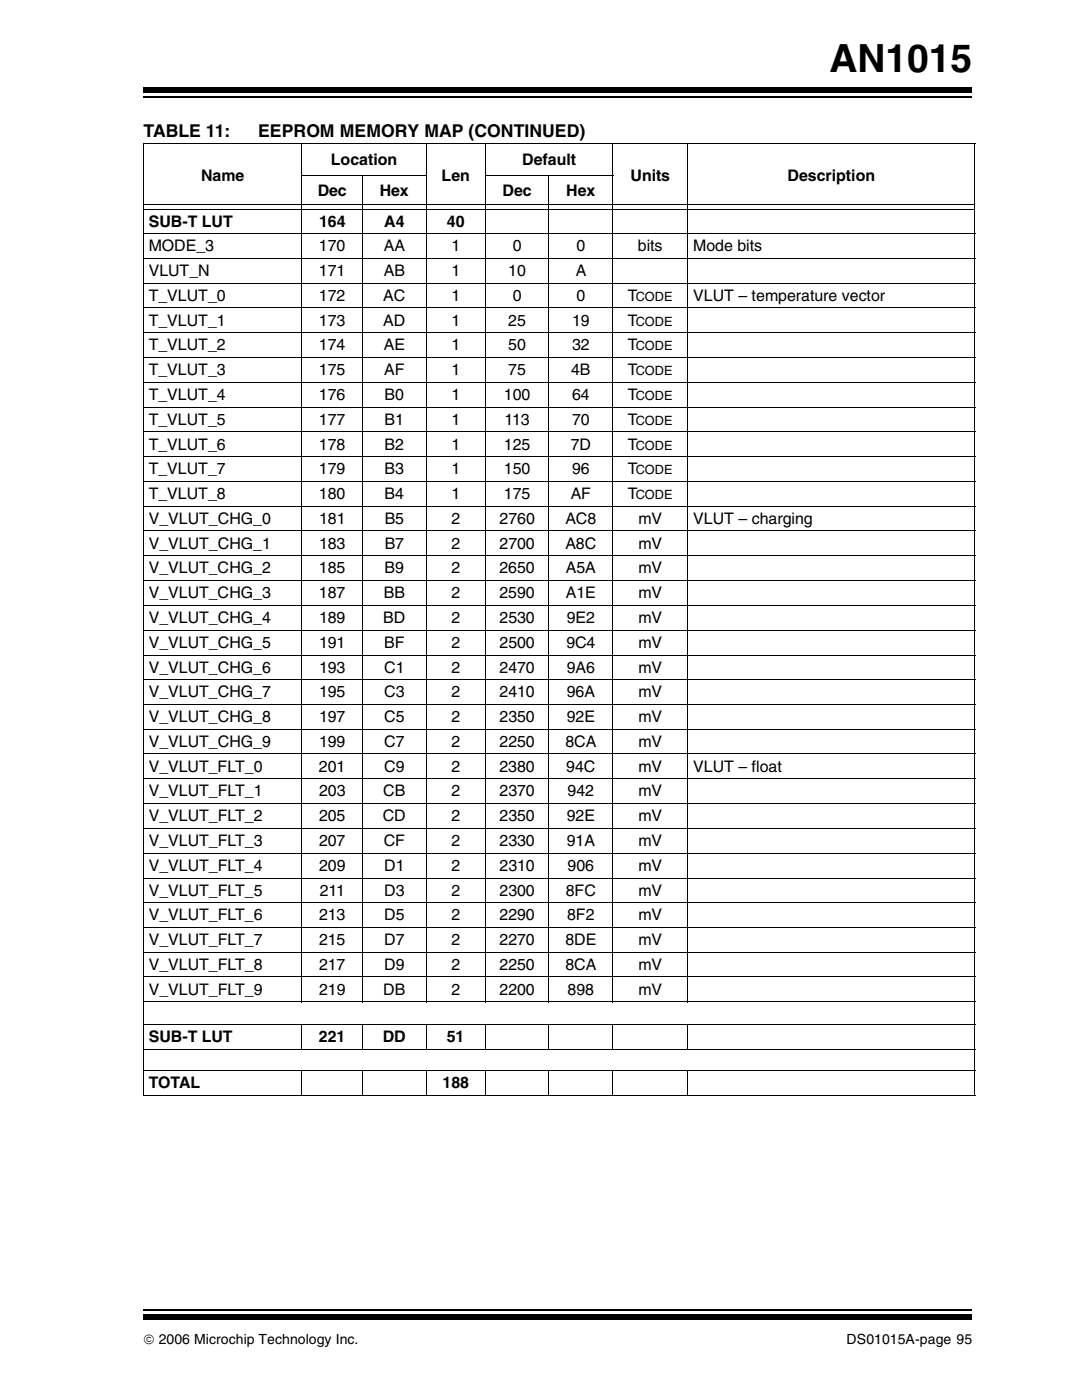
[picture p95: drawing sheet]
<svg xmlns="http://www.w3.org/2000/svg" width="216mm" height="279mm" viewBox="0 0 216 279" stroke-linecap="round" stroke-linejoin="round" font-family="sans-serif">
<defs><g id="words">
<text font-size="7.7" x="165.2" y="14.4">AN1015</text>
<g font-size="3.5">
<text x="28.6" y="27.4">TABLE 11:</text>
<text x="51.4" y="27.4">EEPROM MEMORY MAP (CONTINUED)</text>
</g>
<g font-size="3.2">
<text x="40" y="36">Name</text>
<text x="65.9" y="32.8">Location</text>
<text x="88" y="36">Len</text>
<text x="104" y="32.8">Default</text>
<text x="125.6" y="36">Units</text>
<text x="156.9" y="36">Description</text>
<text x="63.3" y="39.2">Dec</text>
<text x="75.6" y="39.2">Hex</text>
<text x="100.1" y="39.2">Dec</text>
<text x="112.8" y="39.2">Hex</text>
<text x="29.6" y="45.2">SUB-T LUT</text>
<text x="63.6" y="45.2">164</text>
<text x="76.6" y="45.2">A4</text>
<text x="89" y="45.2">40</text>
<text x="29.6" y="50.1">MODE_3</text>
<text x="63.5" y="50.1">170</text>
<text x="76.5" y="50.1">AA</text>
<text x="89.9" y="50.1">1</text>
<text x="102.2" y="50.1">0</text>
<text x="114.9" y="50.1">0</text>
<text x="127.1" y="50.1">bits</text>
<text x="138.1" y="50.1">Mode bits</text>
<text x="29.6" y="55">VLUT_N</text>
<text x="29.6" y="60">T_VLUT_0</text>
<text x="63.5" y="60">172</text>
<text x="63.5" y="55">171</text>
<text x="76.3" y="60">AC</text>
<text x="76.5" y="55">AB</text>
<text x="89.9" y="60">1</text>
<text x="89.9" y="55">1</text>
<text x="101.3" y="55">10</text>
<text x="102.2" y="60">0</text>
<text x="114.7" y="55">A</text>
<text x="114.9" y="60">0</text>
<text x="125.1" y="60">T</text>
<text x="138.1" y="60">VLUT – temperature vector</text>
<text x="29.6" y="64.9">T_VLUT_1</text>
<text x="63.5" y="64.9">173</text>
<text x="76.3" y="64.9">AD</text>
<text x="89.9" y="64.9">1</text>
<text x="101.3" y="64.9">25</text>
<text x="114" y="64.9">19</text>
<text x="125.1" y="64.9">T</text>
<text x="29.6" y="69.8">T_VLUT_2</text>
<text x="63.5" y="69.8">174</text>
<text x="76.5" y="69.8">AE</text>
<text x="89.9" y="69.8">1</text>
<text x="101.3" y="69.8">50</text>
<text x="114" y="69.8">32</text>
<text x="125.1" y="69.8">T</text>
<text x="29.6" y="74.8">T_VLUT_3</text>
<text x="63.5" y="74.8">175</text>
<text x="76.5" y="74.8">AF</text>
<text x="89.9" y="74.8">1</text>
<text x="101.3" y="74.8">75</text>
<text x="113.8" y="74.8">4B</text>
<text x="125.1" y="74.8">T</text>
<text x="29.6" y="79.8">T_VLUT_4</text>
<text x="63.5" y="79.8">176</text>
<text x="76.6" y="79.8">B0</text>
<text x="89.9" y="79.8">1</text>
<text x="100.4" y="79.8">100</text>
<text x="114" y="79.8">64</text>
<text x="125.1" y="79.8">T</text>
<text x="29.6" y="84.7">T_VLUT_5</text>
<text x="29.6" y="89.6">T_VLUT_6</text>
<text x="63.5" y="84.7">177</text>
<text x="63.5" y="89.6">178</text>
<text x="76.6" y="84.7">B1</text>
<text x="76.6" y="89.6">B2</text>
<text x="89.9" y="84.7">1</text>
<text x="89.9" y="89.6">1</text>
<text x="100.4" y="89.6">125</text>
<text x="100.5" y="84.7">113</text>
<text x="113.7" y="89.6">7D</text>
<text x="114" y="84.7">70</text>
<text x="125.1" y="84.7">T</text>
<text x="125.1" y="89.6">T</text>
<text x="29.6" y="94.6">T_VLUT_7</text>
<text x="63.5" y="94.6">179</text>
<text x="76.6" y="94.6">B3</text>
<text x="89.9" y="94.6">1</text>
<text x="100.4" y="94.6">150</text>
<text x="114" y="94.6">96</text>
<text x="125.1" y="94.6">T</text>
<text x="29.6" y="99.5">T_VLUT_8</text>
<text x="63.5" y="99.5">180</text>
<text x="76.6" y="99.5">B4</text>
<text x="89.9" y="99.5">1</text>
<text x="100.4" y="99.5">175</text>
<text x="113.7" y="99.5">AF</text>
<text x="125.1" y="99.5">T</text>
<text x="29.6" y="104.4">V_VLUT_CHG_0</text>
<text x="63.6" y="104.4">181</text>
<text x="76.6" y="104.4">B5</text>
<text x="89.9" y="104.4">2</text>
<text x="99.5" y="104.4">2760</text>
<text x="112.7" y="104.4">AC8</text>
<text x="127.2" y="104.4">mV</text>
<text x="138.1" y="104.4">VLUT – charging</text>
<text x="29.6" y="109.4">V_VLUT_CHG_1</text>
<text x="63.6" y="109.4">183</text>
<text x="76.6" y="109.4">B7</text>
<text x="89.9" y="109.4">2</text>
<text x="99.5" y="109.4">2700</text>
<text x="112.7" y="109.4">A8C</text>
<text x="127.2" y="109.4">mV</text>
<text x="29.6" y="114.3">V_VLUT_CHG_2</text>
<text x="29.6" y="119.3">V_VLUT_CHG_3</text>
<text x="63.5" y="114.3">185</text>
<text x="63.5" y="119.3">187</text>
<text x="76.5" y="119.3">BB</text>
<text x="76.6" y="114.3">B9</text>
<text x="89.9" y="114.3">2</text>
<text x="89.9" y="119.3">2</text>
<text x="99.5" y="114.3">2650</text>
<text x="99.5" y="119.3">2590</text>
<text x="112.7" y="114.3">A5A</text>
<text x="112.7" y="119.3">A1E</text>
<text x="127.2" y="114.3">mV</text>
<text x="127.2" y="119.3">mV</text>
<text x="29.6" y="124.2">V_VLUT_CHG_4</text>
<text x="63.6" y="124.2">189</text>
<text x="76.3" y="124.2">BD</text>
<text x="89.9" y="124.2">2</text>
<text x="99.5" y="124.2">2530</text>
<text x="112.9" y="124.2">9E2</text>
<text x="127.2" y="124.2">mV</text>
<text x="29.6" y="129.1">V_VLUT_CHG_5</text>
<text x="63.6" y="129.1">191</text>
<text x="76.5" y="129.1">BF</text>
<text x="89.9" y="129.1">2</text>
<text x="99.5" y="129.1">2500</text>
<text x="112.8" y="129.1">9C4</text>
<text x="127.2" y="129.1">mV</text>
<text x="29.6" y="134.1">V_VLUT_CHG_6</text>
<text x="63.6" y="134.1">193</text>
<text x="76.5" y="134.1">C1</text>
<text x="89.9" y="134.1">2</text>
<text x="99.5" y="134.1">2470</text>
<text x="112.9" y="134.1">9A6</text>
<text x="127.2" y="134.1">mV</text>
<text x="29.6" y="139">V_VLUT_CHG_7</text>
<text x="29.6" y="143.9">V_VLUT_CHG_8</text>
<text x="63.6" y="139">195</text>
<text x="63.6" y="143.9">197</text>
<text x="76.5" y="139">C3</text>
<text x="76.5" y="143.9">C5</text>
<text x="89.9" y="139">2</text>
<text x="89.9" y="143.9">2</text>
<text x="99.5" y="139">2410</text>
<text x="99.5" y="143.9">2350</text>
<text x="112.9" y="139">96A</text>
<text x="112.9" y="143.9">92E</text>
<text x="127.2" y="139">mV</text>
<text x="127.2" y="143.9">mV</text>
<text x="29.6" y="148.9">V_VLUT_CHG_9</text>
<text x="63.6" y="148.9">199</text>
<text x="76.5" y="148.9">C7</text>
<text x="89.9" y="148.9">2</text>
<text x="99.5" y="148.9">2250</text>
<text x="112.7" y="148.9">8CA</text>
<text x="127.2" y="148.9">mV</text>
<text x="29.6" y="153.8">V_VLUT_FLT_0</text>
<text x="63.5" y="153.8">201</text>
<text x="76.5" y="153.8">C9</text>
<text x="89.9" y="153.8">2</text>
<text x="99.5" y="153.8">2380</text>
<text x="112.8" y="153.8">94C</text>
<text x="127.2" y="153.8">mV</text>
<text x="138.1" y="153.8">VLUT – float</text>
<text x="29.6" y="158.8">V_VLUT_FLT_1</text>
<text x="63.6" y="158.8">203</text>
<text x="76.3" y="158.8">CB</text>
<text x="89.9" y="158.8">2</text>
<text x="99.5" y="158.8">2370</text>
<text x="113.1" y="158.8">942</text>
<text x="127.2" y="158.8">mV</text>
<text x="29.6" y="163.7">V_VLUT_FLT_2</text>
<text x="63.6" y="163.7">205</text>
<text x="76.3" y="163.7">CD</text>
<text x="89.9" y="163.7">2</text>
<text x="99.5" y="163.7">2350</text>
<text x="112.9" y="163.7">92E</text>
<text x="127.2" y="163.7">mV</text>
<text x="29.6" y="168.7">V_VLUT_FLT_3</text>
<text x="29.6" y="173.6">V_VLUT_FLT_4</text>
<text x="63.6" y="168.7">207</text>
<text x="63.6" y="173.6">209</text>
<text x="76.5" y="168.7">CF</text>
<text x="76.6" y="173.6">D1</text>
<text x="89.9" y="168.7">2</text>
<text x="89.9" y="173.6">2</text>
<text x="99.5" y="168.7">2330</text>
<text x="99.5" y="173.6">2310</text>
<text x="112.9" y="168.7">91A</text>
<text x="113.1" y="173.6">906</text>
<text x="127.2" y="173.6">mV</text>
<text x="127.2" y="168.7">mV</text>
<text x="29.6" y="178.5">V_VLUT_FLT_5</text>
<text x="63.7" y="178.5">211</text>
<text x="76.5" y="178.5">D3</text>
<text x="89.9" y="178.5">2</text>
<text x="99.5" y="178.5">2300</text>
<text x="112.7" y="178.5">8FC</text>
<text x="127.2" y="178.5">mV</text>
<text x="29.6" y="183.5">V_VLUT_FLT_6</text>
<text x="63.6" y="183.5">213</text>
<text x="76.5" y="183.5">D5</text>
<text x="89.9" y="183.5">2</text>
<text x="99.5" y="183.5">2290</text>
<text x="113" y="183.5">8F2</text>
<text x="127.2" y="183.5">mV</text>
<text x="29.6" y="188.4">V_VLUT_FLT_7</text>
<text x="63.6" y="188.4">215</text>
<text x="76.5" y="188.4">D7</text>
<text x="89.9" y="188.4">2</text>
<text x="99.5" y="188.4">2270</text>
<text x="112.7" y="188.4">8DE</text>
<text x="127.2" y="188.4">mV</text>
<text x="29.6" y="193.3">V_VLUT_FLT_8</text>
<text x="63.6" y="193.3">217</text>
<text x="76.5" y="193.3">D9</text>
<text x="89.9" y="193.3">2</text>
<text x="99.5" y="193.3">2250</text>
<text x="112.7" y="193.3">8CA</text>
<text x="127.2" y="193.3">mV</text>
<text x="29.6" y="198.3">V_VLUT_FLT_9</text>
<text x="63.6" y="198.3">219</text>
<text x="76.3" y="198.3">DB</text>
<text x="89.9" y="198.3">2</text>
<text x="99.5" y="198.3">2200</text>
<text x="113.1" y="198.3">898</text>
<text x="127.2" y="198.3">mV</text>
<text x="29.6" y="207.7">SUB-T LUT</text>
<text x="63.5" y="207.7">221</text>
<text x="76.2" y="207.7">DD</text>
<text x="89" y="207.7">51</text>
<text x="29.6" y="216.9">TOTAL</text>
<text x="88.1" y="216.9">188</text>
</g>
<g font-size="2.8">
<text x="28.6" y="267.8">© 2006 Microchip Technology Inc.</text>
<text x="168.7" y="267.8">DS01015A-page 95</text>
</g>
<g font-size="2.5">
<text x="126.7" y="60">CODE</text>
<text x="126.7" y="64.9">CODE</text>
<text x="126.7" y="69.8">CODE</text>
<text x="126.7" y="74.8">CODE</text>
<text x="126.7" y="79.8">CODE</text>
<text x="126.7" y="84.7">CODE</text>
<text x="126.7" y="89.6">CODE</text>
<text x="126.7" y="94.6">CODE</text>
<text x="126.7" y="99.5">CODE</text>
</g>
</g></defs>
<path d="M28.6 261h165.1" fill="none" stroke="#000" stroke-width=".34"/>
<path d="M28.6 262h165.1v1.1h-165.1z" fill="#000"/>
<path d="M28.6 16.9h165.1v5.5h-165.1z" fill="#fff"/>
<path d="M28.6 19.3h165.1" fill="none" stroke="#000" stroke-width=".34"/>
<path d="M28.6 17.4h165.1v1h-165.1z" fill="#000"/>
<g fill="none" stroke="#000" stroke-width=".2">
<path d="M28.5 28.6h165.8M28.6 28.7v189.5M60.1 34.9h24.9M60.2 28.5v171.3M72.2 34.8v165M84.9 28.5v171.3M96.6 34.9h25.6M96.6 28.5v171.3M109.3 34.8v165M122.1 28.5v171.3M137 28.5v171.3M194.2 28.7v189.5"/>
<path d="M28.5 46.6h165.8M28.5 51.5h165.8M28.5 56.5h165.8M28.7 40.9h165.4M28.7 41.7h165.4M28.5 61.4h165.8M28.5 66.3h165.8M28.5 71.3h165.8M28.5 76.2h165.8M28.5 81.2h165.8M28.5 86.1h165.8M28.5 91h165.8"/>
<path d="M28.5 96h165.8M28.5 100.9h165.8M28.5 105.8h165.8M28.5 110.8h165.8M28.5 115.7h165.8M28.5 120.7h165.8M28.5 125.6h165.8M28.5 130.6h165.8M28.5 135.5h165.8M28.5 140.4h165.8M28.5 145.4h165.8M28.5 150.3h165.8"/>
<path d="M28.5 155.2h165.8M28.5 160.2h165.8M28.5 165.1h165.8M28.5 170.1h165.8M28.5 175h165.8M28.5 179.9h165.8M28.5 184.9h165.8M28.5 189.8h165.8M28.5 194.7h165.8M28.5 199.7h165.8M28.5 204.2h165.8M28.5 209.1h165.8"/>
<path d="M28.5 213.4h165.8M28.5 218.3h165.8M60.2 204.1v5.2M60.2 213.3v5.1M72.2 204.1v5.2M72.2 213.3v5.1M84.9 204.1v5.2M84.9 213.3v5.1M96.6 204.1v5.2M96.6 213.3v5.1M109.3 204.1v5.2M109.3 213.3v5.1"/>
<path d="M122.1 204.1v5.2M122.1 213.3v5.1M137 204.1v5.2M137 213.3v5.1"/>
</g>
<use href="#words"/>
</svg>
